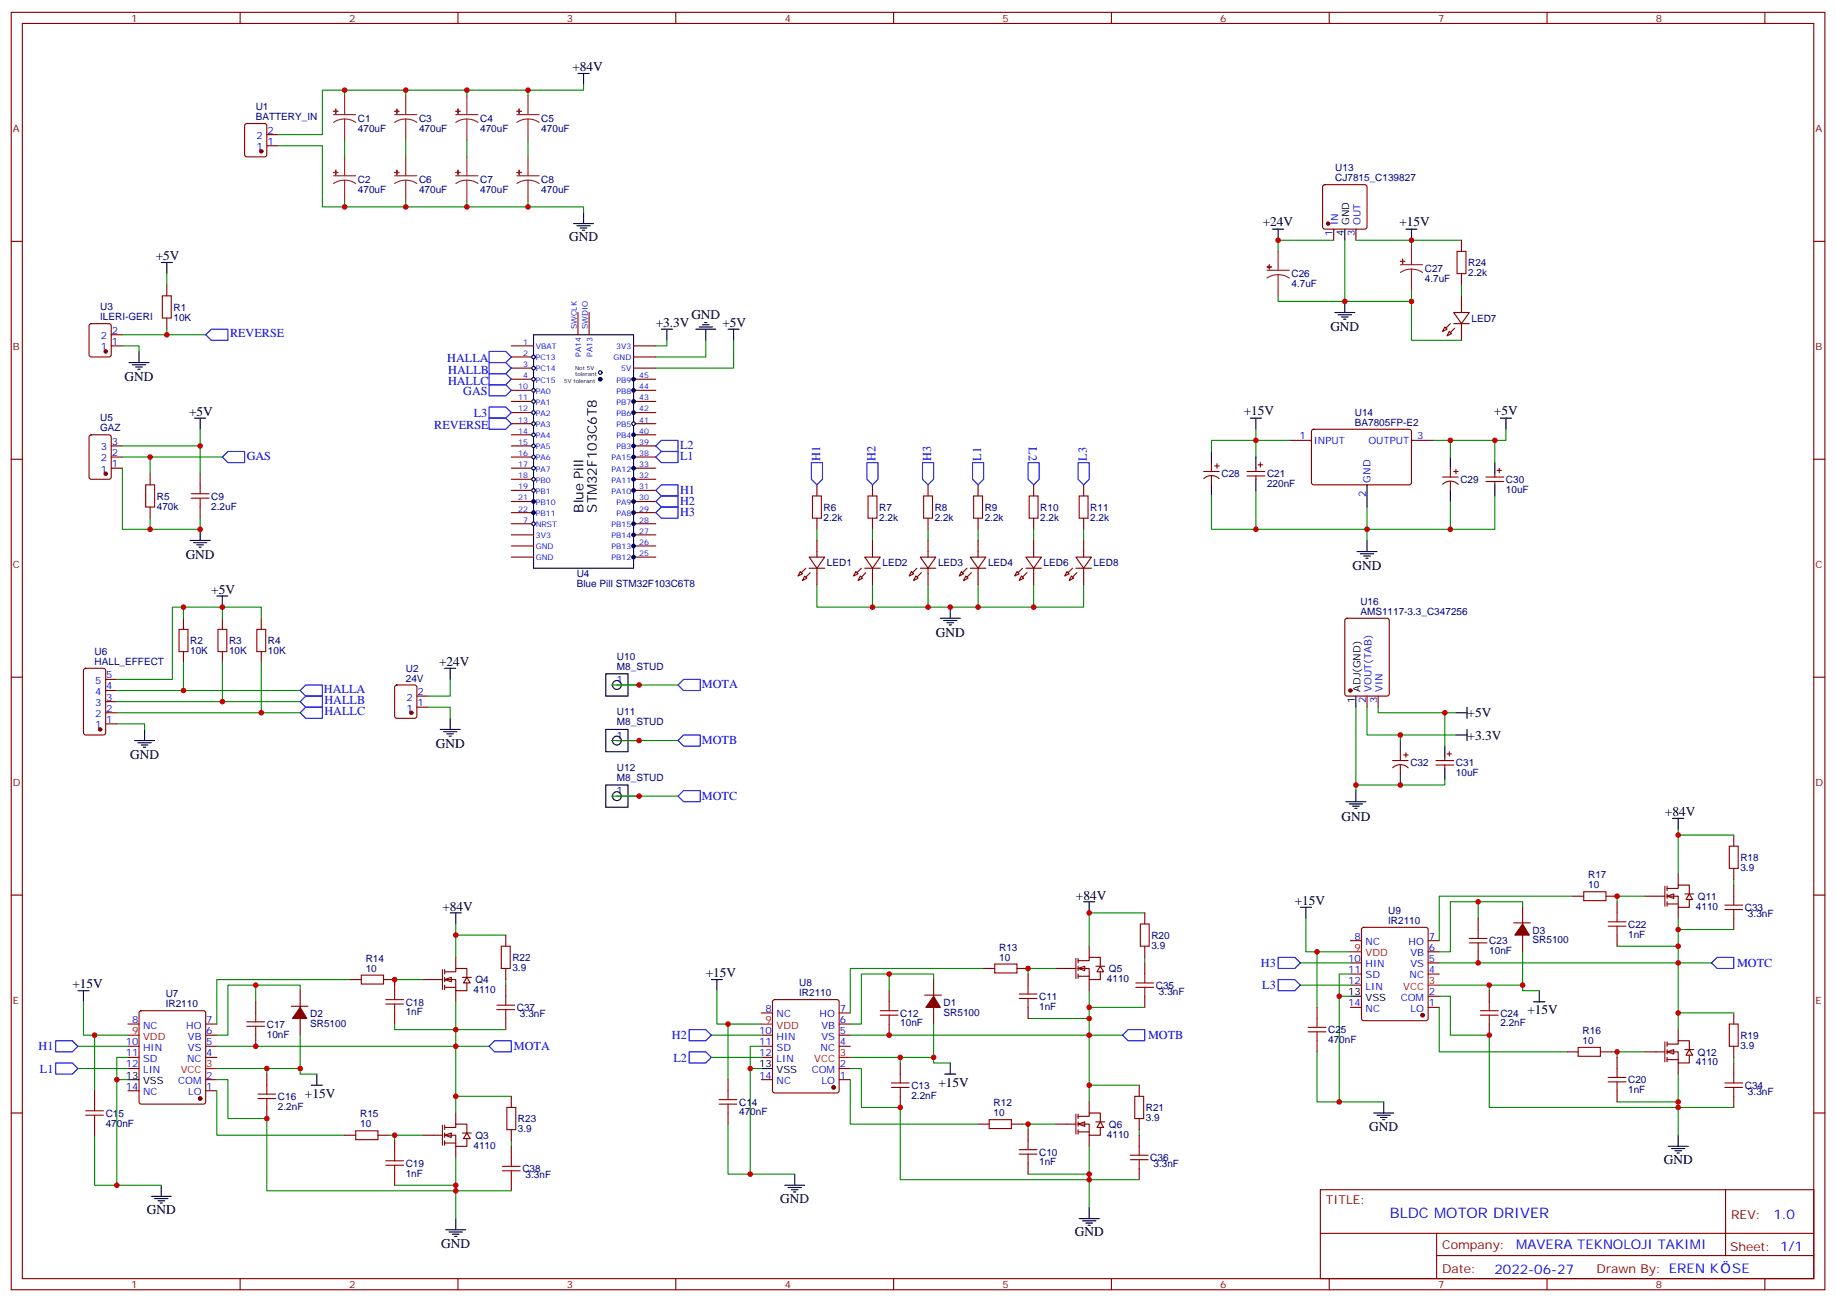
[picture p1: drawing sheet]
<svg xmlns="http://www.w3.org/2000/svg" width="583mm" height="413mm" viewBox="0 0 583 413" stroke-linecap="round" stroke-linejoin="round" font-family="sans-serif">
<defs><g id="words">
<text font-size="4.6" fill="#00f" x="441.2" y="386.5">BLDC MOTOR DRIVER</text>
<g font-size="4.2">
<text x="181.7" y="22.6">+84V</text>
<text x="400.8" y="71.6">+24V</text>
<text x="444.2" y="71.6">+15V</text>
<text x="180.7" y="76.6">GND</text>
<text x="49.4" y="82.6">+5V</text>
<text x="219.5" y="101.2">GND</text>
<text x="208.2" y="103.8">+3.3V</text>
<text x="229.3" y="103.8">+5V</text>
<text x="422.3" y="105.2">GND</text>
<text x="39.5" y="121">GND</text>
<text x="60" y="132">+5V</text>
<text x="394.8" y="131.6">+15V</text>
<text x="474.2" y="131.6">+5V</text>
<text x="185.2" y="162.6" transform="rotate(-90 185.2 162.6)">Blue Pill</text>
<text x="189.4" y="162.6" transform="rotate(-90 189.4 162.6)">STM32F103C6T8</text>
<text x="58.9" y="177.5">GND</text>
<text x="429.4" y="181">GND</text>
<text x="67.1" y="188.4">+5V</text>
<text x="297.1" y="202.2">GND</text>
<text x="139.4" y="211.3">+24V</text>
<text x="465.9" y="227.6">+5V</text>
<text x="138.3" y="237.5">GND</text>
<text x="465.9" y="234.7">+3.3V</text>
<text x="41.3" y="241">GND</text>
<text x="425.8" y="260.4">GND</text>
<text x="528.5" y="259">+84V</text>
<text x="341.5" y="285.4">+84V</text>
<text x="411" y="287.2">+15V</text>
<text x="140.4" y="289">+84V</text>
<text x="224" y="310.1">+15V</text>
<text x="23" y="313.7">+15V</text>
<text x="484.9" y="321.8">+15V</text>
<text x="297.9" y="344.8">+15V</text>
<text x="96.8" y="348.3">+15V</text>
<text x="434.7" y="358.8">GND</text>
<text x="528.1" y="369.4">GND</text>
<text x="247.7" y="381.7">GND</text>
<text x="46.6" y="385.3">GND</text>
<text x="140.1" y="395.9">GND</text>
<text x="341.2" y="392.3">GND</text>
</g>
<g font-size="4.2" fill="#00f">
<text x="562.9" y="386.8">1.0</text>
<text x="481.3" y="396.3">MAVERA TEKNOLOJI TAKIMI</text>
<text x="474.4" y="404.1">2022-06-27</text>
<text x="549.9" y="404.1">SE</text>
</g>
<g font-size="3.9" fill="#00f">
<text x="73" y="107.1">REVERSE</text>
<text x="142" y="115">HALLA</text>
<text x="142.3" y="118.5">HALLB</text>
<text x="142.2" y="122.1">HALLC</text>
<text x="147.1" y="125.5">GAS</text>
<text x="137.9" y="136.1">REVERSE</text>
<text x="150.4" y="132.4">L3</text>
<text x="215.9" y="142.5">L2</text>
<text x="326.6" y="142" transform="rotate(90 326.6 142)">L2</text>
<text x="78.3" y="145.9">GAS</text>
<text x="215.9" y="146">L1</text>
<text x="260.3" y="146.1" transform="rotate(-90 260.3 146.1)">H1</text>
<text x="278" y="146.1" transform="rotate(-90 278 146.1)">H2</text>
<text x="295.6" y="146.1" transform="rotate(-90 295.6 146.1)">H3</text>
<text x="311.5" y="146.1" transform="rotate(-90 311.5 146.1)">L1</text>
<text x="345" y="146.1" transform="rotate(-90 345 146.1)">L3</text>
<text x="215.9" y="160.1">H2</text>
<text x="215.9" y="156.6">H1</text>
<text x="215.9" y="163.7">H3</text>
<text x="102.8" y="220">HALLA</text>
<text x="222.8" y="218.4">MOTA</text>
<text x="103" y="223.5">HALLB</text>
<text x="103" y="227">HALLC</text>
<text x="222.8" y="236.1">MOTB</text>
<text x="222.8" y="253.7">MOTC</text>
<text x="400.3" y="306.8">H3</text>
<text x="551.4" y="306.8">MOTC</text>
<text x="400.7" y="313.9">L3</text>
<text x="213.3" y="329.8">H2</text>
<text x="364.4" y="329.8">MOTB</text>
<text x="12.2" y="333.3">H1</text>
<text x="163.1" y="333.3">MOTA</text>
<text x="12.7" y="340.4">L1</text>
<text x="213.7" y="336.8">L2</text>
</g>
<g font-size="3.9" fill="#800">
<text x="420.9" y="382.1">TITLE:</text>
<text x="549.5" y="386.8">REV:</text>
<text x="457.8" y="396.3">Company:</text>
<text x="549.2" y="396.9">Sheet: 1/1</text>
<text x="457.8" y="404">Date:</text>
<text x="506.8" y="404.1">Drawn By: EREN K</text>
</g>
<g font-size="3.2" fill="#800">
<text x="41.7" y="6.9">1</text>
<text x="110.8" y="6.9">2</text>
<text x="180" y="6.9">3</text>
<text x="249.1" y="6.9">4</text>
<text x="318.2" y="6.9">5</text>
<text x="387.4" y="6.9">6</text>
<text x="456.5" y="6.9">7</text>
<text x="525.7" y="6.9">8</text>
<text x="4.1" y="42">A</text>
<text x="576.3" y="42">A</text>
<text x="4.1" y="111.2">B</text>
<text x="576.3" y="111.2">B</text>
<text x="4.1" y="180.3">C</text>
<text x="576.3" y="180.3">C</text>
<text x="4.1" y="249.4">D</text>
<text x="576.3" y="249.4">D</text>
<text x="4.1" y="318.6">E</text>
<text x="576.3" y="318.6">E</text>
<text x="41.7" y="408.7">1</text>
<text x="110.8" y="408.7">2</text>
<text x="180" y="408.7">3</text>
<text x="249.1" y="408.7">4</text>
<text x="318.2" y="408.7">5</text>
<text x="387.4" y="408.7">6</text>
<text x="456.5" y="408.7">7</text>
<text x="525.7" y="408.7">8</text>
</g>
<g font-size="3.2" fill="#000080">
<text x="81.2" y="35">U1</text>
<text x="81.2" y="38.1">BATTERY_IN</text>
<text x="113.6" y="41.8">470uF</text>
<text x="113.6" y="38.6">C1</text>
<text x="133" y="41.8">470uF</text>
<text x="133" y="38.6">C3</text>
<text x="152.4" y="41.8">470uF</text>
<text x="152.4" y="38.6">C4</text>
<text x="171.8" y="41.8">470uF</text>
<text x="171.8" y="38.6">C5</text>
<text x="113.6" y="58">C2</text>
<text x="133" y="58">C6</text>
<text x="152.4" y="58">C7</text>
<text x="171.8" y="58">C8</text>
<text x="423.9" y="57.5">CJ7815_C139827</text>
<text x="423.9" y="54.4">U13</text>
<text x="113.6" y="61.2">470uF</text>
<text x="133" y="61.2">470uF</text>
<text x="152.4" y="61.2">470uF</text>
<text x="171.8" y="61.2">470uF</text>
<text x="410" y="88">C26</text>
<text x="452.3" y="89.4">4.7uF</text>
<text x="452.3" y="86.2">C27</text>
<text x="466.1" y="87.6">2.2k</text>
<text x="466.1" y="84.4">R24</text>
<text x="410" y="91.2">4.7uF</text>
<text x="31.8" y="101.6">ILERI-GERI</text>
<text x="31.8" y="98.5">U3</text>
<text x="55.1" y="101.7">10K</text>
<text x="55.1" y="98.6">R1</text>
<text x="467.1" y="102.1">LED7</text>
<text x="430.1" y="131.9">U14</text>
<text x="31.8" y="136.9">GAZ</text>
<text x="31.8" y="133.7">U5</text>
<text x="430.1" y="135.1">BA7805FP-E2</text>
<text x="387.7" y="151.5">C28</text>
<text x="402.2" y="154.6">220nF</text>
<text x="402.2" y="151.5">C21</text>
<text x="463.6" y="153.2">C29</text>
<text x="478" y="153.3">C30</text>
<text x="49.8" y="161.7">470k</text>
<text x="49.8" y="158.5">R5</text>
<text x="67.1" y="161.7">2.2uF</text>
<text x="67.1" y="158.5">C9</text>
<text x="478" y="156.4">10uF</text>
<text x="261.4" y="165.2">2.2k</text>
<text x="261.4" y="162">R6</text>
<text x="279.1" y="165.2">2.2k</text>
<text x="279.1" y="162">R7</text>
<text x="296.7" y="165.2">2.2k</text>
<text x="296.7" y="162">R8</text>
<text x="312.6" y="165.2">2.2k</text>
<text x="312.6" y="162">R9</text>
<text x="330.2" y="165.2">2.2k</text>
<text x="330.2" y="162">R10</text>
<text x="346.1" y="165.2">2.2k</text>
<text x="346.1" y="162">R11</text>
<text x="262.5" y="179.7">LED1</text>
<text x="280.1" y="179.7">LED2</text>
<text x="297.8" y="179.7">LED3</text>
<text x="313.7" y="179.7">LED4</text>
<text x="331.3" y="179.7">LED6</text>
<text x="347.2" y="179.7">LED8</text>
<text x="183.1" y="183.2">U4</text>
<text x="183.1" y="186.3">Blue Pill STM32F103C6T8</text>
<text x="431.8" y="191.9">U16</text>
<text x="431.8" y="195.1">AMS1117-3.3_C347256</text>
<text x="30" y="207.8">U6</text>
<text x="60.4" y="207.5">10K</text>
<text x="60.4" y="204.4">R2</text>
<text x="72.7" y="207.5">10K</text>
<text x="72.7" y="204.4">R3</text>
<text x="85.1" y="207.5">10K</text>
<text x="85.1" y="204.4">R4</text>
<text x="195.8" y="209.4">U10</text>
<text x="30" y="211">HALL_EFFECT</text>
<text x="128.8" y="213.1">U2</text>
<text x="195.8" y="212.5">M8_STUD</text>
<text x="128.8" y="216.3">24V</text>
<text x="195.8" y="227">U11</text>
<text x="195.8" y="230.1">M8_STUD</text>
<text x="195.8" y="244.6">U12</text>
<text x="447.7" y="243.2">C32</text>
<text x="462.2" y="243.2">C31</text>
<text x="195.8" y="247.8">M8_STUD</text>
<text x="462.2" y="246.3">10uF</text>
<text x="552.5" y="273.2">R18</text>
<text x="504.2" y="281.9">10</text>
<text x="504.2" y="278.7">R17</text>
<text x="552.5" y="276.3">3.9</text>
<text x="539" y="285.6">Q11</text>
<text x="440.7" y="293.2">IR2110</text>
<text x="440.7" y="290">U9</text>
<text x="538.4" y="288.7">4110</text>
<text x="553.9" y="289">C33</text>
<text x="554.9" y="290.9">3.3nF</text>
<text x="365.5" y="297.9">R20</text>
<text x="472.8" y="299.7">C23</text>
<text x="486.5" y="299.3">SR5100</text>
<text x="486.5" y="296.2">D3</text>
<text x="516.9" y="297.5">1nF</text>
<text x="516.9" y="294.4">C22</text>
<text x="116.1" y="305.1">R14</text>
<text x="162.7" y="304.9">R22</text>
<text x="317.2" y="304.8">10</text>
<text x="317.2" y="301.6">R13</text>
<text x="365.5" y="301">3.9</text>
<text x="472.8" y="302.8">10nF</text>
<text x="116.1" y="308.4">10</text>
<text x="162.7" y="308.1">3.9</text>
<text x="351.4" y="311.6">4110</text>
<text x="352" y="308.5">Q5</text>
<text x="52.6" y="316.5">U7</text>
<text x="150.3" y="315.2">4110</text>
<text x="150.9" y="312.1">Q4</text>
<text x="253.7" y="316.1">IR2110</text>
<text x="253.7" y="312.9">U8</text>
<text x="329.9" y="317.3">C11</text>
<text x="366.9" y="313.7">C35</text>
<text x="367.9" y="315.6">3.3nF</text>
<text x="52.6" y="319.7">IR2110</text>
<text x="98.5" y="322.7">D2</text>
<text x="128.8" y="322.2">1nF</text>
<text x="128.8" y="319.1">C18</text>
<text x="164.1" y="320.8">C37</text>
<text x="165.1" y="322.7">3.3nF</text>
<text x="285.8" y="322.6">C12</text>
<text x="299.5" y="322.2">SR5100</text>
<text x="299.5" y="319.1">D1</text>
<text x="329.9" y="320.4">1nF</text>
<text x="476.3" y="322.6">C24</text>
<text x="84.7" y="329.2">10nF</text>
<text x="84.7" y="326.1">C17</text>
<text x="98.5" y="325.8">SR5100</text>
<text x="285.8" y="325.7">10nF</text>
<text x="421.6" y="327.9">C25</text>
<text x="476.3" y="325.7">2.2nF</text>
<text x="502.4" y="328.1">R16</text>
<text x="552.5" y="329.6">R19</text>
<text x="421.6" y="331">470nF</text>
<text x="502.4" y="331.3">10</text>
<text x="539" y="335">Q12</text>
<text x="552.5" y="332.8">3.9</text>
<text x="538.4" y="338.1">4110</text>
<text x="289.3" y="345.5">C13</text>
<text x="516.9" y="346.9">1nF</text>
<text x="516.9" y="343.8">C20</text>
<text x="553.9" y="345.5">C34</text>
<text x="554.9" y="347.4">3.3nF</text>
<text x="88.2" y="352.2">2.2nF</text>
<text x="88.2" y="349">C16</text>
<text x="234.6" y="353.9">470nF</text>
<text x="234.6" y="350.8">C14</text>
<text x="289.3" y="348.6">2.2nF</text>
<text x="315.4" y="351">R12</text>
<text x="363.7" y="352.5">R21</text>
<text x="33.5" y="357.5">470nF</text>
<text x="33.5" y="354.3">C15</text>
<text x="114.3" y="357.8">10</text>
<text x="114.3" y="354.5">R15</text>
<text x="164.4" y="359.3">3.9</text>
<text x="164.4" y="356.1">R23</text>
<text x="315.4" y="354.2">10</text>
<text x="352" y="357.9">Q6</text>
<text x="363.7" y="355.7">3.9</text>
<text x="150.3" y="364.5">4110</text>
<text x="150.9" y="361.5">Q3</text>
<text x="351.4" y="361">4110</text>
<text x="128.8" y="370.2">C19</text>
<text x="165.8" y="372">C38</text>
<text x="329.9" y="369.8">1nF</text>
<text x="329.9" y="366.7">C10</text>
<text x="365.2" y="368.4">C36</text>
<text x="366.2" y="370.3">3.3nF</text>
<text x="128.8" y="373.3">1nF</text>
<text x="166.8" y="373.8">3.3nF</text>
</g>
<g font-size="3.2" fill="#00f">
<text x="81.4" y="47.7">1</text>
<text x="81.4" y="44.1">2</text>
<text x="84.9" y="45.9">1</text>
<text x="84.9" y="42.4">2</text>
<text x="424.8" y="71.4" transform="rotate(-90 424.8 71.4)">IN</text>
<text x="431.8" y="71.4" transform="rotate(-90 431.8 71.4)">OUT</text>
<text x="423" y="74.9" transform="rotate(-90 423 74.9)">1</text>
<text x="430.1" y="74.9" transform="rotate(-90 430.1 74.9)">3</text>
<text x="32" y="107.6">2</text>
<text x="35.5" y="105.9">2</text>
<text x="32" y="111.2">1</text>
<text x="35.5" y="109.4">1</text>
<text x="32" y="142.9">3</text>
<text x="35.5" y="141.1">3</text>
<text x="412.5" y="139.4">1</text>
<text x="417" y="140.8">INPUT</text>
<text x="434.4" y="140.8">OUTPUT</text>
<text x="449.8" y="139.4">3</text>
<text x="32" y="150">1</text>
<text x="32" y="146.4">2</text>
<text x="35.5" y="148.2">1</text>
<text x="35.5" y="144.7">2</text>
<text x="435" y="153.1" transform="rotate(-90 435 153.1)">GND</text>
<text x="433.6" y="157.6" transform="rotate(-90 433.6 157.6)">2</text>
<text x="33.7" y="215.2">5</text>
<text x="30.2" y="220.5">4</text>
<text x="30.2" y="217">5</text>
<text x="33.7" y="218.8">4</text>
<text x="132.5" y="220.5">2</text>
<text x="195.7" y="216.8">1</text>
<text x="435.4" y="219.6" transform="rotate(-90 435.4 219.6)">VOUT(TAB)</text>
<text x="438.9" y="219.6" transform="rotate(-90 438.9 219.6)">VIN</text>
<text x="30.2" y="227.6">2</text>
<text x="30.2" y="224">3</text>
<text x="33.7" y="225.8">2</text>
<text x="33.7" y="222.3">3</text>
<text x="129" y="225.8">1</text>
<text x="129" y="222.3">2</text>
<text x="132.5" y="224">1</text>
<text x="433.6" y="223.1" transform="rotate(-90 433.6 223.1)">2</text>
<text x="437.1" y="223.1" transform="rotate(-90 437.1 223.1)">3</text>
<text x="30.2" y="231.1">1</text>
<text x="33.7" y="229.3">1</text>
<text x="195.7" y="234.5">1</text>
<text x="195.7" y="252.1">1</text>
<text x="430" y="298.1">8</text>
<text x="433.5" y="299.9">NC</text>
<text x="447.2" y="299.9">HO</text>
<text x="453.5" y="298.1">7</text>
<text x="428" y="305.2">10</text>
<text x="447.7" y="303.4">VB</text>
<text x="453.5" y="305.2">5</text>
<text x="453.5" y="301.7">6</text>
<text x="428" y="308.7">11</text>
<text x="433.5" y="307">HIN</text>
<text x="433.5" y="310.5">SD</text>
<text x="447.5" y="310.5">NC</text>
<text x="447.7" y="307">VS</text>
<text x="453.5" y="308.7">4</text>
<text x="428" y="312.2">12</text>
<text x="433.5" y="314">LIN</text>
<text x="444.7" y="317.5">COM</text>
<text x="453.5" y="315.8">2</text>
<text x="243" y="321.1">8</text>
<text x="246.5" y="322.8">NC</text>
<text x="260.2" y="322.8">HO</text>
<text x="266.6" y="321.1">7</text>
<text x="428" y="319.3">14</text>
<text x="433.5" y="321.1">NC</text>
<text x="447.8" y="321.1">LO</text>
<text x="453.5" y="319.3">1</text>
<text x="41.9" y="324.6">8</text>
<text x="45.4" y="326.4">NC</text>
<text x="59.1" y="326.4">HO</text>
<text x="59.7" y="329.9">VB</text>
<text x="65.5" y="328.1">6</text>
<text x="65.5" y="324.6">7</text>
<text x="241" y="328.1">10</text>
<text x="246.5" y="329.9">HIN</text>
<text x="260.7" y="326.4">VB</text>
<text x="260.7" y="329.9">VS</text>
<text x="266.6" y="328.1">5</text>
<text x="266.6" y="324.6">6</text>
<text x="39.9" y="331.6">10</text>
<text x="39.9" y="335.2">11</text>
<text x="45.4" y="333.4">HIN</text>
<text x="59.7" y="333.4">VS</text>
<text x="65.5" y="335.2">4</text>
<text x="65.5" y="331.6">5</text>
<text x="241" y="331.6">11</text>
<text x="241" y="335.2">12</text>
<text x="246.5" y="333.4">SD</text>
<text x="260.5" y="333.4">NC</text>
<text x="266.6" y="331.6">4</text>
<text x="39.9" y="338.7">12</text>
<text x="45.4" y="336.9">SD</text>
<text x="45.4" y="340.5">LIN</text>
<text x="59.4" y="336.9">NC</text>
<text x="246.5" y="336.9">LIN</text>
<text x="257.7" y="340.5">COM</text>
<text x="266.6" y="338.7">2</text>
<text x="39.9" y="345.8">14</text>
<text x="45.4" y="347.5">NC</text>
<text x="56.6" y="344">COM</text>
<text x="59.7" y="347.5">LO</text>
<text x="65.5" y="345.8">1</text>
<text x="65.5" y="342.2">2</text>
<text x="241" y="342.2">14</text>
<text x="246.5" y="344">NC</text>
<text x="260.8" y="344">LO</text>
<text x="266.6" y="342.2">1</text>
</g>
<g font-size="3.2">
<text x="428.3" y="71.4" transform="rotate(-90 428.3 71.4)">GND</text>
<text x="426.5" y="74.9" transform="rotate(-90 426.5 74.9)">4</text>
<text x="431.8" y="219.6" transform="rotate(-90 431.8 219.6)">ADJ(GND)</text>
<text x="430.1" y="223.1" transform="rotate(-90 430.1 223.1)">1</text>
<text x="428" y="315.8">13</text>
<text x="433.5" y="317.5">VSS</text>
<text x="241" y="338.7">13</text>
<text x="246.5" y="340.5">VSS</text>
<text x="39.9" y="342.2">13</text>
<text x="45.4" y="344">VSS</text>
</g>
<g font-size="3.2" fill="#f00">
<text x="430" y="301.7">9</text>
<text x="433.5" y="303.4">VDD</text>
<text x="445.4" y="314">VCC</text>
<text x="453.5" y="312.2">3</text>
<text x="41.9" y="328.1">9</text>
<text x="45.4" y="329.9">VDD</text>
<text x="243" y="324.6">9</text>
<text x="246.5" y="326.4">VDD</text>
<text x="266.6" y="335.2">3</text>
<text x="57.4" y="340.5">VCC</text>
<text x="65.5" y="338.7">3</text>
<text x="258.5" y="336.9">VCC</text>
</g>
<g font-size="2.5" fill="#00f">
<text x="183.1" y="104.5" transform="rotate(-90 183.1 104.5)">SWCLK</text>
<text x="186.7" y="104.5" transform="rotate(-90 186.7 104.5)">SWDIO</text>
<text x="166" y="109.4">1</text>
<text x="166" y="112.9">2</text>
<text x="170.1" y="110.8">VBAT</text>
<text x="184.5" y="113.2" transform="rotate(-90 184.5 113.2)">PA14</text>
<text x="188.1" y="113.2" transform="rotate(-90 188.1 113.2)">PA13</text>
<text x="195.6" y="110.8">3V3</text>
<text x="166" y="116.5">3</text>
<text x="166" y="120">4</text>
<text x="170.1" y="114.3">PC13</text>
<text x="170.1" y="117.9">PC14</text>
<text x="194.8" y="114.3">GND</text>
<text x="197.2" y="117.9">5V</text>
<text x="202.9" y="120">45</text>
<text x="164.5" y="123.5">10</text>
<text x="170.1" y="121.4">PC15</text>
<text x="170.1" y="124.9">PA0</text>
<text x="195.7" y="124.9">PB8</text>
<text x="195.7" y="121.4">PB9</text>
<text x="202.9" y="123.5">44</text>
<text x="164.5" y="127">11</text>
<text x="164.5" y="130.6">12</text>
<text x="170.1" y="128.4">PA1</text>
<text x="170.1" y="132">PA2</text>
<text x="195.7" y="132">PB6</text>
<text x="195.7" y="128.4">PB7</text>
<text x="202.9" y="130.6">42</text>
<text x="202.9" y="127">43</text>
<text x="164.5" y="134.1">13</text>
<text x="164.5" y="137.6">14</text>
<text x="170.1" y="135.5">PA3</text>
<text x="195.7" y="135.5">PB5</text>
<text x="202.9" y="137.6">40</text>
<text x="202.9" y="134.1">41</text>
<text x="164.5" y="141.1">15</text>
<text x="170.1" y="139">PA4</text>
<text x="170.1" y="142.6">PA5</text>
<text x="195.7" y="142.6">PB3</text>
<text x="195.7" y="139">PB4</text>
<text x="202.9" y="141.1">39</text>
<text x="164.5" y="144.7">16</text>
<text x="164.5" y="148.2">17</text>
<text x="170.1" y="146.1">PA6</text>
<text x="170.1" y="149.6">PA7</text>
<text x="194.1" y="149.6">PA12</text>
<text x="194.1" y="146.1">PA15</text>
<text x="202.9" y="148.2">33</text>
<text x="202.9" y="144.7">38</text>
<text x="164.5" y="151.7">18</text>
<text x="164.5" y="155.3">19</text>
<text x="170.1" y="153.1">PB0</text>
<text x="194.1" y="153.1">PA11</text>
<text x="202.9" y="155.3">31</text>
<text x="202.9" y="151.7">32</text>
<text x="164.5" y="158.8">21</text>
<text x="170.1" y="156.7">PB1</text>
<text x="170.1" y="160.2">PB10</text>
<text x="194.1" y="156.7">PA10</text>
<text x="195.7" y="160.2">PA9</text>
<text x="202.9" y="158.8">30</text>
<text x="164.5" y="162.3">22</text>
<text x="166" y="165.8">7</text>
<text x="170.1" y="163.7">PB11</text>
<text x="170.1" y="167.3">NRST</text>
<text x="194.1" y="167.3">PB15</text>
<text x="195.7" y="163.7">PA8</text>
<text x="202.9" y="165.8">28</text>
<text x="202.9" y="162.3">29</text>
<text x="170.1" y="170.8">3V3</text>
<text x="194.1" y="170.8">PB14</text>
<text x="202.9" y="172.9">26</text>
<text x="202.9" y="169.4">27</text>
<text x="170.1" y="174.3">GND</text>
<text x="170.1" y="177.8">GND</text>
<text x="194.1" y="177.8">PB12</text>
<text x="194.1" y="174.3">PB13</text>
<text x="202.9" y="176.4">25</text>
</g>
<g font-size="1.8">
<text x="182.6" y="117.4">Not 5V</text>
<text x="182.6" y="119.2">tolerant</text>
<text x="179.1" y="121.5">5V tolerant</text>
</g>
</g></defs>
<g fill="none" stroke="#870000" stroke-width=".35">
<path d="M3.6 3.9h575.7v405.4h-575.7zM7.1 7.4h568.7v398.3h-568.7zM76.2 3.9v3.5M145.4 3.9v3.5M214.5 3.9v3.5M283.7 3.9v3.5M352.8 3.9v3.5M422 3.9v3.5M491.1 3.9v3.5M560.2 3.9v3.5M77.9 39.4l.5-.2h5.6l.6 .4 .1 9.5-.5 .6-5.8 .1-.7-.5-.1-9.4zM84.7 46.2h3.5"/>
<path d="M84.7 42.7h3.5M3.6 76.6h3.5M575.8 76.6h3.5M162.3 116.8h7.1M162.3 113.3h7.1M162.3 109.7h7.1M201.1 116.8h7.1M201.1 113.3h7.1M201.1 109.7h7.1M162.3 138h7.1M162.3 134.4h7.1M162.3 130.9h7.1"/>
<path d="M162.3 127.4h7.1M162.3 123.9h7.1M162.3 120.3h7.1M201.1 138h7.1M201.1 134.4h7.1M201.1 130.9h7.1M201.1 127.4h7.1M201.1 123.9h7.1M201.1 120.3h7.1M3.6 145.7h3.5M162.3 159.1h7.1M162.3 155.6h7.1"/>
<path d="M162.3 152.1h7.1M162.3 148.6h7.1M162.3 145h7.1M162.3 141.5h7.1M201.1 159.1h7.1M201.1 155.6h7.1M201.1 152.1h7.1M201.1 148.6h7.1M201.1 145h7.1M201.1 141.5h7.1M575.8 145.7h3.5M162.3 176.8h7.1"/>
<path d="M162.3 173.2h7.1M162.3 169.7h7.1M162.3 166.2h7.1M162.3 162.7h7.1M201.1 176.8h7.1M201.1 173.2h7.1M201.1 169.7h7.1M201.1 166.2h7.1M201.1 162.7h7.1M3.6 214.9h3.5M575.8 214.9h3.5M3.6 284h3.5"/>
<path d="M575.8 284h3.5M3.6 353.2h3.5M575.8 353.2h3.5M419.1 377.5h156.7v28.2h-156.7zM547.8 377.5v20.9M419.2 391.4h156.4M456 398.4h119.6M456 391.4v14.1M76.2 405.7v3.6M145.4 405.7v3.6M214.5 405.7v3.6M283.7 405.7v3.6"/>
<path d="M352.8 405.7v3.6M422 405.7v3.6M491.1 405.7v3.6M560.2 405.7v3.6"/>
</g>
<circle cx="82.9" cy="48" r=".53" fill="#870000" stroke="#870000" stroke-width=".35"/>
<g fill="#8c2424" stroke="#8c2424" stroke-width=".35">
<path d="M106.6 34.6v1.4z"/>
<path d="M105.9 35.3h1.4z"/>
<path d="M106.6 54v1.4z"/>
<path d="M105.9 54.7l1.4 .1z"/>
<path d="M126 34.6v1.4z"/>
<path d="M125.3 35.3h1.4z"/>
<path d="M145.4 34.6v1.4z"/>
<path d="M144.7 35.3h1.4z"/>
<path d="M164.8 34.6v1.4z"/>
<path d="M164.1 35.3h1.4z"/>
<path d="M126 54v1.4z"/>
<path d="M125.3 54.7l1.4 .1z"/>
<path d="M145.4 54v1.4z"/>
<path d="M144.7 54.7l1.4 .1z"/>
<path d="M164.8 54v1.4z"/>
<path d="M164.1 54.7l1.4 .1z"/>
</g>
<g fill="none" stroke="#8c2424" stroke-width=".35">
<path d="M105.9 36.4h7M109.4 37.8l-1.9 .2-1.6 .8M109.4 37.8l1.8 .2 1.7 .8M109.4 30.4v6M109.4 37.8v6.7M125.3 36.4h7M128.8 37.8l-1.9 .2-1.6 .8M128.8 37.8l1.9 .2 1.6 .8M128.8 30.4v6M128.8 37.8v6.7M144.7 36.4h7M148.2 37.8l-1.8 .2-1.7 .8"/>
<path d="M148.2 37.8l1.9 .2 1.6 .8M148.2 30.4v6M148.2 37.8v6.7M164.1 36.4h7M167.6 37.8l-1.8 .2-1.7 .8M167.6 37.8l1.9 .2 1.6 .8M167.6 30.4v6M167.6 37.8v6.7M105.9 55.8h7M109.4 57.2l-1.9 .2-1.6 .8M109.4 57.2l1.8 .2 1.7 .8M109.4 49.8v6"/>
<path d="M109.4 57.2v6.7M125.3 55.8h7M128.8 57.2l-1.9 .2-1.6 .8M128.8 57.2l1.9 .2 1.6 .8M128.8 49.8v6M128.8 57.2v6.7M144.7 55.8h7M148.2 57.2l-1.8 .2-1.7 .8M148.2 57.2l1.9 .2 1.6 .8M148.2 49.8v6M148.2 57.2v6.7M164.1 55.8h7"/>
<path d="M167.6 57.2l-1.8 .2-1.7 .8M167.6 57.2l1.9 .2 1.6 .8M167.6 49.8v6M167.6 57.2v6.7"/>
</g>
<path d="M183.5 23.3h3.5M185.2 23.3v3.5M182.1 70.9h6.3M183.1 71.6h4.3M184.2 72.4h2.1M184.9 73.1h.7M185.2 67.4v3.5M169.4 106.2h31.7v74.1h-31.7z" fill="none" stroke="#000" stroke-width=".35"/>
<g fill="none" stroke="#008700" stroke-width=".35">
<path d="M109.4 28.6v1.8M128.8 28.6v1.8M148.2 28.6v1.8M167.6 28.6v1.8M185.2 26.8v1.8h-82.9v14.1h-14.1M88.2 46.2h14.1v19.5h82.9v1.7M109.4 44.5v5.3M128.8 44.5v5.3M148.2 44.5v5.3M167.6 44.5v5.3M109.4 63.9v1.8M128.8 63.9v1.8"/>
<path d="M148.2 63.9v1.8M167.6 63.9v1.8"/>
</g>
<g fill="#000" stroke="#000" stroke-width=".35">
<circle cx="201.1" cy="138" r=".56"/>
<circle cx="201.1" cy="159.1" r=".56"/>
<circle cx="201.1" cy="155.6" r=".56"/>
<circle cx="201.1" cy="152.1" r=".56"/>
<circle cx="201.1" cy="148.6" r=".56"/>
<circle cx="201.1" cy="145" r=".56"/>
<circle cx="201.1" cy="141.5" r=".56"/>
<circle cx="201.1" cy="173.2" r=".56"/>
<circle cx="201.1" cy="176.8" r=".56"/>
<circle cx="201.1" cy="169.7" r=".56"/>
<circle cx="201.1" cy="166.2" r=".56"/>
<circle cx="201.1" cy="162.7" r=".56"/>
</g>
<circle cx="201.1" cy="134.4" r=".56" fill="#fff" stroke="#000" stroke-width=".35"/>
<g fill="#000" stroke="#000" stroke-width=".35">
<circle cx="201.1" cy="120.3" r=".56"/>
<circle cx="201.1" cy="130.9" r=".56"/>
<circle cx="201.1" cy="127.4" r=".56"/>
<circle cx="201.1" cy="123.9" r=".56"/>
</g>
<circle cx="169.4" cy="166.2" r=".56" fill="#fff" stroke="#000" stroke-width=".35"/>
<g fill="#000" stroke="#000" stroke-width=".35">
<circle cx="169.4" cy="159.1" r=".56"/>
<circle cx="169.4" cy="162.7" r=".56"/>
</g>
<g fill="#fff" stroke="#000" stroke-width=".35">
<circle cx="169.4" cy="155.6" r=".56"/>
<circle cx="169.4" cy="152.1" r=".56"/>
<circle cx="169.4" cy="148.6" r=".56"/>
<circle cx="169.4" cy="145" r=".56"/>
<circle cx="169.4" cy="141.5" r=".56"/>
<circle cx="169.4" cy="138" r=".56"/>
<circle cx="169.4" cy="134.4" r=".56"/>
<circle cx="169.4" cy="130.9" r=".56"/>
<circle cx="169.4" cy="127.4" r=".56"/>
<circle cx="169.4" cy="123.9" r=".56"/>
<circle cx="169.4" cy="120.3" r=".56"/>
<circle cx="169.4" cy="116.8" r=".56"/>
<circle cx="169.4" cy="113.3" r=".56"/>
</g>
<circle cx="190.5" cy="120.3" r=".56" fill="#000" stroke="#000" stroke-width=".35"/>
<circle cx="190.5" cy="118.2" r=".56" fill="#fff" stroke="#000" stroke-width=".35"/>
<g fill="none" stroke="#870000" stroke-width=".35">
<path d="M420.1 58.8l.4-.2h12.7l.5 .2 .3 .5v12.7l-.3 .5-.5 .2h-12.7l-.5-.2-.2-.5v-12.7zM423.4 72.7v3.5M430.4 72.7v3.5M463.9 76.2v3.6M53 90.3v3.6M183.5 99.2v7M187 99.2v7M461.5 99.2h4.9l-2.5 3.5zM463.9 86.8v3.5M463.9 93.9v5.3M28.5 102.9l.5-.2h5.6l.7 .4v9.5l-.4 .6-5.9 .1-.7-.5v-9.4zM35.3 109.7h3.5"/>
<path d="M35.3 106.2h3.5M53 100.9v3.6M458.6 103.8l.8 .7-1.5 .7zM460.1 105.2l.7 .7-1.4 .7zM461.5 102.7h4.9M463.9 102.7v5.3M28.5 138.2l.5-.2h5.6l.7 .4v13l-.4 .6-5.9 .1-.7-.5v-12.9zM409.3 139.7h7M416.5 136.4l.5-.2 30.6 .1 .5 .6-.1 16.5-.6 .4h-30.7l-.4-.7v-16.2zM448.1 139.7h7M35.3 148.6h3.5M35.3 145h3.5"/>
<path d="M35.3 141.5h3.5M47.7 150.3v3.5M63.5 150.3v3.5M259.3 153.8v3.6M277 153.8v3.6M294.6 153.8v3.6M310.5 153.8v3.6M328.1 153.8v3.6M344 153.8v3.6M382.1 149.6h4.9M382.1 151.9a3.5 3.5 0 0 1 4.9 0M384.6 146.8v2.8"/>
<path d="M384.6 151v2.8M385.6 147.8h1.4M386.3 147.1v1.5M395.9 149.6h5.6M395.9 151h5.6M398.7 148.6v1M398.7 151v1.1M399.4 147.5h1.4M400.1 146.8v1.4M457.9 151.4h5M458 153.6a3.5 3.5 0 0 1 4.9 .1M460.4 148.6v2.8"/>
<path d="M460.4 152.8v2.8M461.5 149.6h1.4M462.2 148.9v1.4M471.7 151.4h5.6M471.7 152.8h5.6M474.5 150.3v1.1M474.5 152.8v1M475.2 149.3h1.4M475.9 148.6v1.4M47.7 160.9v3.5M63.5 160.9v3.5M256.9 176.8h4.9l-2.5 3.5z"/>
<path d="M259.3 164.4v3.6M259.3 171.5v5.3M274.5 176.8h4.9l-2.4 3.5zM277 164.4v3.6M277 171.5v5.3M292.1 176.8h5l-2.5 3.5zM294.6 164.4v3.6M294.6 171.5v5.3M308 176.8h4.9l-2.4 3.5zM310.5 164.4v3.6M310.5 171.5v5.3M325.6 176.8h5l-2.5 3.5z"/>
<path d="M328.1 164.4v3.6M328.1 171.5v5.3M341.5 176.8h5l-2.5 3.5zM344 164.4v3.6M344 171.5v5.3M58.2 196.2v3.5M70.6 196.2v3.5M82.9 196.2v3.5M254 181.4l.7 .7-1.4 .7zM255.4 182.8l.8 .7-1.5 .7zM256.9 180.3h4.9M259.3 180.3v5.3"/>
<path d="M271.7 181.4l.7 .7-1.4 .7zM273.1 182.8l.7 .7-1.4 .7zM274.5 180.3h4.9M277 180.3v5.3M289.3 181.4l.7 .7-1.4 .7zM290.7 182.8l.7 .7-1.4 .7zM292.1 180.3h5M294.6 180.3v5.3M305.2 181.4l.7 .7-1.4 .7zM306.6 182.8l.7 .7-1.4 .7zM308 180.3h4.9M310.5 180.3v5.3"/>
<path d="M322.8 181.4l.7 .7-1.4 .7zM324.2 182.8l.7 .7-1.4 .7zM325.6 180.3h5M328.1 180.3v5.3M338.7 181.4l.7 .7-1.4 .7zM340.1 182.8l.7 .7-1.4 .7zM341.5 180.3h5M344 180.3v5.3M427.1 196.4l.5-.2h12.7l.7 .4v23.6l-.5 .6-12.9 .1-.6-.5-.1-23.5zM26.7 212.3l.5-.2h5.6l.7 .4v20l-.4 .7h-5.9l-.7-.4v-20zM33.5 219.1h3.6M33.5 215.6h3.6"/>
<path d="M58.2 206.8v3.5M70.6 206.8v3.5M82.9 206.8v3.5M125.5 217.6l.5-.3h5.6l.7 .5v9.4l-.4 .7h-5.9l-.7-.4v-9.4zM195.8 217.3h7.1M33.5 229.7h3.6M33.5 226.2h3.6M33.5 222.6h3.6M132.3 224.4h3.6M132.3 220.9h3.6M195.8 235h7.1M434 220.9v3.5"/>
<path d="M437.5 220.9v3.5M444.5 238.5v2.8M445.6 239.6h1.4M446.3 238.9v1.4M459.4 239.2h1.4M460.1 238.5v1.4M195.8 252.6h7.1M442.1 241.3h4.9M442.1 243.6a3.5 3.5 0 0 1 4.9 0M444.5 242.7v2.9M455.8 241.3h5.7M455.8 242.7h5.7"/>
<path d="M458.6 240.3v1M458.6 242.7v1.1M40.6 335.5h3.5M40.6 332h3.5M40.6 324.9h3.5M40.6 339.1h3.5M44.4 320.9l.4-.2h19.8l.5 .2 .2 .5v28.2l-.2 .5-.5 .2h-19.8l-.5-.2-.2-.5v-28.2zM65.3 335.5h3.5M65.3 332h3.5M65.3 328.5h3.5M65.3 324.9h3.5M40.6 346.1h3.5"/>
<path d="M65.3 346.1h3.5M65.3 342.6h3.5"/>
</g>
<g fill="none" stroke="#000" stroke-width=".35">
<path d="M404 72.7h3.5M405.7 72.7v3.5M426.9 72.7v3.5M446.3 72.7h3.5M448.1 72.7v3.5M51.2 83.3h3.5M53 83.3v3.5M423.7 99.2h6.4M424.8 99.9h4.2M426.9 95.6v3.6M41 115h6.3M42 115.7h4.2"/>
<path d="M43.1 116.5h2.1M43.8 117.2h.7M44.1 111.5v3.5M209.9 104.5h3.6M211.7 104.5v3.5M220.9 104.5h6.3M221.9 103.8h4.3M223 103h2.1M223.7 102.3h.7M224 104.5v3.5M231.1 104.5h3.5M232.9 104.5v3.5"/>
<path d="M425.8 100.6h2.2M426.5 101.3h.7M61.8 132.7h3.5M63.5 132.7v3.5M396.9 132.7h3.5M398.7 132.7v3.5M476.3 132.7h3.5M478 132.7v3.5M384.6 143.3v3.5M384.6 153.8v3.6M398.7 145v3.6M398.7 152.1v3.5"/>
<path d="M434 153.8v7.1M460.4 145v3.6M460.4 155.6v3.5M474.5 146.8v3.5M474.5 153.8v3.6M60.4 171.5h6.3M61.4 172.2h4.3M62.5 172.9h2.1M63.2 173.6h.7M63.5 168v3.5M430.8 175h6.3M431.8 175.7h4.3"/>
<path d="M432.9 176.4h2.1M433.6 177.1h.7M434 171.5v3.5M68.8 189.1h3.6M70.6 189.1v3.6M298.5 196.2h6.3M299.5 196.9h4.3M300.6 197.6h2.1M301.3 198.3h.7M301.7 192.7v3.5M141.1 212.1h3.6M142.9 212.1v3.5"/>
<path d="M192.3 213.8h7.1v7.1h-7.1zM42.7 235h6.4M43.8 235.7h4.2M44.8 236.4h2.2M45.5 237.1h.7M45.9 231.5v3.5M139.7 231.5h6.4M140.8 232.2h4.2M141.9 232.9h2.1M142.6 233.6h.7M142.9 227.9v3.6M192.3 231.5h7.1v7h-7.1z"/>
<path d="M430.4 220.9v3.5M444.5 235v3.5M458.6 236.7v3.6M462.2 226.2h3.5M462.2 233.2h3.5M465.7 224.4v3.5M465.7 231.5v3.5M192.3 249.1h7.1v7.1h-7.1zM427.2 254.4h6.4M428.3 255.1h4.2M429.4 255.8h2.1M430.1 256.5h.7"/>
<path d="M430.4 250.9v3.5M444.5 245.6v3.5M458.6 243.8v3.5M40.6 342.6h3.5"/>
<circle cx="195.8" cy="217.3" r="1.41"/>
<circle cx="195.8" cy="235" r="1.41"/>
<circle cx="195.8" cy="252.6" r="1.41"/>
</g>
<g fill="none" stroke="#008700" stroke-width=".35">
<path d="M423.4 76.2h-17.7v3.6M426.9 76.2v19.4h-21.2v-1.7M430.4 76.2h17.7v1.8M448.1 76.2h15.8M53 86.8v3.5M448.1 92.1v3.5h-21.2M448.1 95.6v12.4h15.8M463.9 90.3v3.6M38.8 109.7h5.3v1.8M53 104.5v1.7h-14.2M53 106.2h12.3M211.7 108v1.7h-3.5"/>
<path d="M224 108v5.3h-15.8M232.9 108v8.8h-24.7M63.5 136.2v5.3h-24.7M398.7 136.2v3.5h10.6M460.4 139.7v5.3M474.5 139.7v7.1M478 136.2v3.5h-22.9M38.8 148.6v19.4h8.9M38.8 145h8.9v5.3M47.7 145h22.9M63.5 141.5v8.8M384.6 157.4v10.6h75.8v-8.9"/>
<path d="M384.6 143.3v-3.6h14.1v5.3M398.7 155.6v12.4M474.5 157.4v10.6h-14.1M47.7 164.4v3.6h15.8v-3.6M259.3 168v3.5M277 168v3.5M294.6 168v3.5M310.5 168v3.5M328.1 168v3.5M344 168v3.5M434 160.9v10.6M58.2 196.2v-3.5h24.7v3.5"/>
<path d="M58.2 192.7h-3.5v22.9h-17.6M70.6 192.7v3.5M259.3 185.6v7.1h17.7M277 185.6v7.1h17.6M294.6 185.6v7.1h49.4v-7.1M310.5 185.6v7.1M328.1 185.6v7.1M37.1 219.1h58.2M58.2 210.3v8.8M70.6 210.3v12.3M82.9 210.3v15.9M142.9 215.6v5.3h-7"/>
<path d="M194.1 217.3h21.1M37.1 229.7h8.8v1.8M37.1 226.2h58.2M37.1 222.6h58.2M135.9 224.4h7v3.5M194.1 235h21.1M430.4 224.4v26.5M434 224.4v8.8h28.2M437.5 224.4v1.8h24.7M444.5 233.2v1.8M458.6 226.2v10.5M194.1 252.6h21.1"/>
<path d="M458.6 247.3v1.8h-28.2"/>
</g>
<g fill="#870000" stroke="#870000" stroke-width=".35">
<path d="M461.8 104.1l-1.4 1.4z"/>
<path d="M460.4 102.7l-1.4 1.4z"/>
<path d="M257.2 181.7l-1.4 1.4z"/>
<path d="M255.8 180.3l-1.4 1.4z"/>
<path d="M274.8 181.7l-1.4 1.4z"/>
<path d="M273.4 180.3l-1.4 1.4z"/>
<path d="M292.5 181.7l-1.4 1.4z"/>
<path d="M289.7 181.7l1.4-1.4z"/>
<path d="M308.4 181.7l-1.4 1.4z"/>
<path d="M305.5 181.7l1.5-1.4z"/>
<path d="M326 181.7l-1.4 1.4z"/>
<path d="M324.6 180.3l-1.4 1.4z"/>
<path d="M341.9 181.7l-1.4 1.4z"/>
<path d="M340.5 180.3l-1.4 1.4z"/>
<circle cx="130.6" cy="226.2" r=".53"/>
<circle cx="33.5" cy="111.5" r=".53"/>
<circle cx="33.5" cy="150.3" r=".53"/>
<circle cx="31.8" cy="231.5" r=".53"/>
<circle cx="421.6" cy="70.9" r=".53"/>
<circle cx="428.7" cy="219.1" r=".53"/>
<circle cx="63.5" cy="348.6" r=".53"/>
</g>
<g fill="none" stroke="#a10000" stroke-width=".35">
<path d="M462.5 79.8h2.8v7h-2.8zM51.5 93.9h2.9v7h-2.9zM46.2 153.8h2.9v7.1h-2.9zM60.7 158.1h5.7M60.7 156.7h5.7M63.5 153.8v2.9M63.5 158.1v2.8M257.9 157.4h2.8v7h-2.8zM275.6 157.4h2.8v7h-2.8zM293.2 157.4h2.8v7h-2.8zM309.1 157.4h2.8v7h-2.8zM326.7 157.4h2.8v7h-2.8z"/>
<path d="M342.6 157.4h2.8v7h-2.8zM56.8 199.7h2.9v7.1h-2.9zM69.2 199.7h2.8v7.1h-2.8zM81.5 199.7h2.8v7.1h-2.8z"/>
</g>
<g fill="none" stroke="#00f" stroke-width=".35">
<path d="M65.3 106.2l1.8-1.7h5.3v3.5h-5.3zM155.3 132.7h5.2l1.8 1.7-1.8 1.8h-5.2zM155.3 122.1h5.2l1.8 1.8-1.8 1.7h-5.2zM72.4 143.3h5.2v3.5h-5.2l-1.8-1.8zM208.2 141.5l1.7-1.8h5.3v3.6h-5.3zM257.6 146.8h3.5v5.3l-1.8 1.7-1.7-1.7zM275.2 146.8h3.5v5.3l-1.7 1.7-1.8-1.7zM292.8 146.8h3.6v5.3l-1.8 1.7-1.8-1.7zM308.7 146.8h3.5v5.3l-1.7 1.7-1.8-1.7zM342.2 146.8h3.6v5.3l-1.8 1.7-1.8-1.7zM95.3 219.1l1.7-1.8h5.3v3.6h-5.3zM215.2 217.3l1.8-1.7h5.3v3.5h-5.3z"/>
<path d="M95.3 222.6l1.7-1.7h5.3v3.5h-5.3zM95.3 226.2l1.7-1.8h5.3v3.5h-5.3zM215.2 235l1.8-1.8h5.3v3.5h-5.3zM215.2 252.6l1.8-1.7h5.3v3.5h-5.3z"/>
</g>
<path d="M405.7 79.8v6M448.1 78v6M402.2 85.8h7.1M405.7 87.2l1.9 .2 1.7 .8M405.7 87.2l-1.8 .2-1.7 .8M405.7 87.2v6.7M444.5 84h7.1M448.1 85.4l1.8 .2 1.7 .9M448.1 85.4l-1.9 .2-1.7 .9M448.1 85.4v6.7" fill="none" stroke="#8c2424" stroke-width=".35"/>
<g fill="#8c2424" stroke="#8c2424" stroke-width=".35">
<path d="M402.2 84.7h1.4z"/>
<path d="M402.9 84v1.4z"/>
<path d="M444.5 82.9l1.4 .1z"/>
<path d="M445.2 82.2l.1 1.4z"/>
</g>
<path d="M40.6 328.5h3.5M65.3 339.1h3.5" fill="none" stroke="#f00" stroke-width=".35"/>
<g fill="#fff" stroke="#870000" stroke-width=".35">
<path d="M141.1 310.8l2.2-.7v1.4z"/>
<path d="M148.2 310.1l1.1 1.8h-2.2z"/>
</g>
<path d="M134.1 310.8h6.3M140.4 307.7v6.3M141.1 308.4h3.6v-1.1h3.5v2.8M141.1 310.8h3.6v3.6h3.5v-2.5M141.1 313.3h3.6M141.1 307.7v1.4M141.1 310.1v1.4M141.1 312.6v1.4M144.7 303.8v3.5M144.7 314.4v3.5M146.8 310.1h2.8" fill="none" stroke="#870000" stroke-width=".35"/>
<g fill="#fff" stroke="#870000" stroke-width=".35">
<path d="M141.1 360.2l2.2-.7v1.4z"/>
<path d="M148.2 359.5l1.1 1.8h-2.2z"/>
</g>
<g fill="none" stroke="#870000" stroke-width=".35">
<path d="M245.5 317.4l.4-.2h19.8l.5 .2 .2 .5v28.2l-.3 .5-.4 .2h-19.8l-.5-.2-.2-.5v-28.2zM241.7 332h3.5M241.7 328.5h3.5M241.7 321.4h3.5M241.7 335.5h3.5M266.4 339.1h3.5M266.4 332h3.5M266.4 328.5h3.5M266.4 324.9h3.5M266.4 321.4h3.5M140.4 357v6.4M141.1 357.8h3.6v-1.1h3.5v2.8"/>
<path d="M141.1 357v1.5M141.1 359.5v1.4M144.7 353.2v3.5M146.8 359.5h2.8M241.7 342.6h3.5M266.4 342.6h3.5M134.1 360.2h6.3M141.1 360.2h3.6v3.5h3.5v-2.4M141.1 362.7h3.6M141.1 362v1.4M144.7 363.7v3.6"/>
</g>
<path d="M17.7 330.2h5.3l1.7 1.8-1.7 1.8h-5.3zM17.7 337.3h5.3l1.7 1.8-1.7 1.7h-5.3zM155.3 332l1.7-1.8h5.3v3.6h-5.3z" fill="none" stroke="#00f" stroke-width=".35"/>
<g fill="none" stroke="#008700" stroke-width=".35">
<path d="M144.7 293.2v10.6M26.5 317.9v10.6h14.1M81.2 312.6v5.3M95.3 314.4v-1.8h-22.9v15.9h-3.6M111.2 310.8h-42.4v14.1M134.1 310.8h-8.8v1.8M144.7 317.9v35.3M24.7 332h15.9M24.7 339.1h15.9M30 328.5v17.6M40.6 335.5h-3.5v7.1M68.8 339.1h15.9v1.7"/>
<path d="M68.8 332h86.5M84.7 339.1h10.6v1.7h5.3M95.3 328.5v10.6M125.3 324.9v1.8h19.4M40.6 342.6h-3.5v33.5h14.1M68.8 346.1v14.1h40.6M68.8 342.6h3.6v12.3h12.3v23h60M30 360.2v15.9h7.1M123.5 360.2h10.6M125.3 376.1h19.4M125.3 360.2v1.8M144.7 367.3v19.4"/>
</g>
<g fill="none" stroke="#000" stroke-width=".35">
<path d="M142.9 289.7h3.5M144.7 289.7v3.5M24.7 314.4h3.6M26.5 314.4v3.5M241.7 339.1h3.5M98.8 344.3h3.5M100.6 340.8v3.5M48 379.6h6.4M51.2 376.1v3.5M49.1 380.3h4.2M50.1 381h2.1M50.8 381.7h.7"/>
<path d="M141.5 390.2h6.3M142.6 390.9h4.2M143.6 391.6h2.1M144.3 392.3h.7M144.7 386.7v3.5"/>
</g>
<circle cx="264.6" cy="345.1" r=".53" fill="#870000" stroke="#870000" stroke-width=".35"/>
<path d="M241.7 324.9h3.5M266.4 335.5h3.5" fill="none" stroke="#f00" stroke-width=".35"/>
<g fill="#fff" stroke="#870000" stroke-width=".35">
<path d="M342.2 307.3l2.1-.7v1.4z"/>
<path d="M349.3 306.6l1 1.8h-2.1z"/>
</g>
<path d="M335.2 307.3h6.3M341.5 304.1v6.4M342.2 304.8h3.6v-1h3.5v2.8M342.2 307.3h3.6v3.5h3.5v-2.4M342.2 309.8h3.6M342.2 304.1v1.4M342.2 306.6v1.4M342.2 309.1v1.4M345.8 300.2v3.6M345.8 310.8v3.6M347.9 306.6h2.8" fill="none" stroke="#870000" stroke-width=".35"/>
<g fill="#fff" stroke="#870000" stroke-width=".35">
<path d="M342.2 356.7l2.1-.7v1.4z"/>
<path d="M349.3 356l1 1.8h-2.1z"/>
</g>
<g fill="none" stroke="#870000" stroke-width=".35">
<path d="M428.7 298.5h3.5M432.4 294.5l.5-.2h19.7l.5 .2 .3 .5v28.2l-.3 .5-.5 .2h-19.7l-.5-.2-.2-.5v-28.2zM453.4 298.5h3.5M428.7 319.7h3.5M428.7 309.1h3.5M428.7 305.5h3.5M428.7 312.6h3.5M453.4 319.7h3.5M453.4 316.1h3.5M453.4 309.1h3.5M453.4 305.5h3.5M453.4 302h3.5"/>
<path d="M335.2 356.7h6.3M341.5 353.5v6.4M342.2 354.2h3.6v-1h3.5v2.8M342.2 356.7h3.6v3.5h3.5v-2.4M342.2 359.2h3.6M342.2 353.5v1.4M342.2 356v1.4M342.2 358.5v1.4M345.8 349.6v3.6M347.9 356h2.8M345.8 360.2v3.5"/>
</g>
<path d="M218.8 326.7h5.2l1.8 1.8-1.8 1.7h-5.2zM218.8 333.8h5.2l1.8 1.7-1.8 1.8h-5.2zM356.3 328.5l1.8-1.8h5.3v3.5h-5.3z" fill="none" stroke="#00f" stroke-width=".35"/>
<g fill="none" stroke="#008700" stroke-width=".35">
<path d="M363.4 289.7h-17.6v10.5M227.6 314.4v10.5h14.1M282.3 309.1v5.3M296.4 310.8v-1.7h-23v15.8h-3.5M312.2 307.3h-42.3v14.1M335.2 307.3h-8.8v1.8M345.8 314.4v35.2M225.8 328.5h15.9M225.8 335.5h15.9M231.1 324.9v17.7M241.7 339.1h-3.5v33.5h14.1M241.7 332h-3.5v7.1"/>
<path d="M269.9 335.5h15.9v1.8M269.9 339.1h3.5v12.3h12.4v22.9h60M269.9 328.5h86.4M285.8 335.5h10.6v1.8h5.3M296.4 324.9v10.6M326.4 323.2h19.4M231.1 356.7v15.9h7.1M269.9 342.6v14.1h40.6M324.6 356.7h10.6M326.4 356.7v1.8M326.4 372.6h19.4M345.8 363.7v19.5"/>
</g>
<g fill="none" stroke="#000" stroke-width=".35">
<path d="M344 286.1h3.5M345.8 286.1v3.6M225.8 310.8h3.5M227.6 310.8v3.6M428.7 316.1h3.5M301.7 337.3v3.5M299.9 340.8h3.5M249.1 376.1h6.3M250.2 376.8h4.2M251.2 377.5h2.1M251.9 378.2h.7M252.3 372.6v3.5"/>
<path d="M342.6 386.7h6.3M343.6 387.4h4.3M344.7 388.1h2.1M345.4 388.8h.7M345.8 383.2v3.5"/>
</g>
<circle cx="451.6" cy="322.1" r=".53" fill="#870000" stroke="#870000" stroke-width=".35"/>
<path d="M428.7 302h3.5M453.4 312.6h3.5" fill="none" stroke="#f00" stroke-width=".35"/>
<g fill="#fff" stroke="#870000" stroke-width=".35">
<path d="M529.2 284.4l2.1-.7v1.4z"/>
<path d="M536.3 283.7l1 1.7h-2.1z"/>
</g>
<path d="M532.7 277.3v3.5M522.1 284.4h6.4M528.5 281.2v6.3M529.2 281.9h3.5v-1.1h3.6v2.9M529.2 284.4h3.5v3.5h3.6v-2.5M529.2 286.8h3.5M529.2 281.2v1.4M529.2 283.7v1.4M529.2 286.1v1.4M532.7 287.9v3.5M534.8 283.7h2.9" fill="none" stroke="#870000" stroke-width=".35"/>
<g fill="#fff" stroke="#870000" stroke-width=".35">
<path d="M529.2 333.8l2.1-.7v1.4z"/>
<path d="M536.3 333.1l1 1.7h-2.1z"/>
</g>
<g fill="none" stroke="#870000" stroke-width=".35">
<path d="M550.4 265v3.5M550.4 275.6v3.5M160.5 296.7v3.5M363.4 289.7v3.5M469.2 291.4v3.6M480.5 292.8h5.3M483.3 287.9v5.3M483.3 296.7v5.3M499.2 284.4h3.5M509.8 284.4h3.5M513.3 286.1v3.6M513.3 296.7v3.5"/>
<path d="M550.4 280.8v3.6M550.4 291.4v3.6M81.2 317.9v3.5M92.5 319.3h5.3M95.3 314.4v5.3M111.2 310.8h3.5M121.7 310.8h3.6v3.6M160.5 307.3v3.5M160.5 312.6v3.5M282.3 314.4v3.5M293.5 315.8h5.3M296.4 310.8v5.3"/>
<path d="M296.4 319.7v5.2M312.2 307.3h3.6M322.8 307.3h3.6M326.4 309.1v3.5M326.4 319.7v3.5M363.4 300.2v3.6M363.4 305.5v3.6M363.4 316.1v3.6M418.1 319.7v3.5M469.2 302v3.5M472.8 314.4v3.5M81.2 328.5v3.5"/>
<path d="M95.3 323.2v5.3M125.3 321.4v3.5M160.5 323.2v3.5M282.3 324.9v3.6M285.8 337.3v3.5M418.1 330.2v3.6M472.8 324.9v3.6M497.5 333.8h3.5M508 333.8h3.6M513.3 335.5v3.6M522.1 333.8h6.4M528.5 330.6v6.3"/>
<path d="M529.2 331.3h3.5v-1.1h3.6v2.9M529.2 333.8h3.5v3.5h3.6v-2.5M529.2 336.2h3.5M529.2 330.6v1.4M529.2 333.1v1.4M529.2 335.5v1.4M532.7 326.7v3.5M532.7 337.3v3.5M534.8 333.1h2.9M550.4 321.4v3.5M550.4 332v3.5M550.4 337.3v3.5"/>
<path d="M30 346.1v3.5M30 356.7v3.5M84.7 340.8v3.5M84.7 351.4v3.5M162.3 347.9v3.5M162.3 358.5v3.5M231.1 342.6v3.5M231.1 353.2v3.5M285.8 347.9v3.5M310.5 356.7h3.5M321.1 356.7h3.5M326.4 358.5v3.5"/>
<path d="M361.6 344.3v3.6M361.6 354.9v3.6M513.3 346.1v3.5M550.4 347.9v3.5M109.4 360.2h3.5M120 360.2h3.5M125.3 362v3.5M125.3 372.6v3.5M162.3 363.7v3.6M162.3 374.3v3.6M326.4 369v3.6M361.6 360.2v3.5"/>
<path d="M361.6 370.8v3.5"/>
</g>
<path d="M155.3 118.6h5.2l1.8 1.7-1.8 1.8h-5.2zM155.3 115h5.2l1.8 1.8-1.8 1.8h-5.2zM155.3 111.5h5.2l1.8 1.8-1.8 1.7h-5.2zM155.3 129.2h5.2l1.8 1.7-1.8 1.8h-5.2zM208.2 159.1l1.7-1.7h5.3v3.5h-5.3zM208.2 155.6l1.7-1.8h5.3v3.6h-5.3zM209.9 143.3h5.3v3.5h-5.3l-1.7-1.8zM326.4 146.8h3.5v5.3l-1.8 1.7-1.7-1.7zM208.2 162.7l1.7-1.8h5.3v3.5h-5.3zM405.7 303.8h5.3l1.8 1.7-1.8 1.8h-5.3zM405.7 310.8h5.3l1.8 1.8-1.8 1.8h-5.3zM543.3 305.5l1.8-1.7h5.3v3.5h-5.3z" fill="none" stroke="#00f" stroke-width=".35"/>
<g fill="none" stroke="#008700" stroke-width=".35">
<path d="M532.7 263.2v1.8h17.7M532.7 265v12.3M550.4 279.1v1.7M144.7 296.7h15.8M414.5 291.4v10.6h14.2M469.2 286.1v5.3M483.3 287.9v-1.8h-22.9v15.9h-3.5M499.2 284.4h-42.3v14.1M522.1 284.4h-8.8v1.7M532.7 291.4v35.3M532.7 295h17.7M160.5 310.8v1.8"/>
<path d="M345.8 319.7h17.6M363.4 303.8v1.7M412.8 305.5h15.9M412.8 312.6h15.9M418.1 302v17.7M428.7 316.1h-3.6v33.5h14.1M428.7 309.1h-3.6v7M456.9 319.7v14.1h40.6M456.9 312.6h15.9v1.8M456.9 316.1h3.5v12.4h12.4v22.9h77.6M456.9 305.5h86.4M472.8 312.6h10.5v1.8h5.3"/>
<path d="M483.3 302v10.6M513.3 300.2h19.4M144.7 326.7h15.8M418.1 333.8v15.8h7M511.6 333.8h10.5M513.3 333.8v1.7M532.7 321.4h17.7M550.4 335.5v1.8M144.7 347.9h17.6M345.8 344.3h15.8M361.6 358.5v1.7M513.3 349.6h19.4"/>
<path d="M532.7 340.8v19.4M144.7 377.9h17.6M162.3 362v1.7M345.8 374.3h15.8"/>
</g>
<g fill="none" stroke="#000" stroke-width=".35">
<path d="M531 259.7h3.5M532.7 259.7v3.5M412.8 287.9h3.5M414.5 287.9v3.5M486.9 317.9h3.5M488.6 314.4v3.5M436.1 353.2h6.3M437.1 353.9h4.3M438.2 354.6h2.1M438.9 355.3h.7M439.2 349.6v3.6M529.6 363.7h6.3"/>
<path d="M530.6 364.5h4.2M531.7 365.2h2.1M532.4 365.9h.7M532.7 360.2v3.5"/>
</g>
<g fill="none" stroke="#a10000" stroke-width=".35">
<path d="M549 268.5h2.8v7.1h-2.8zM362 293.2h2.8v7h-2.8zM466.4 299.2h5.7M466.4 297.8h5.7M469.2 295v2.8M469.2 299.2v2.8M502.7 283h7.1v2.8h-7.1zM510.5 293.9h5.6M510.5 292.5h5.6M513.3 289.7v2.8M513.3 293.9v2.8M547.5 288.6h5.7"/>
<path d="M547.5 287.2h5.7M550.4 284.4v2.8M550.4 288.6v2.8M114.7 309.4h7v2.8h-7zM122.4 318.6h5.7M122.4 317.2h5.7M125.3 314.4v2.8M125.3 318.6v2.8M157.7 318.9h5.7M159.1 300.2h2.9v7.1h-2.9zM160.5 316.1v2.8M282.3 317.9v2.8"/>
<path d="M315.8 305.9h7v2.8h-7zM323.5 316.8h5.7M323.5 315.4h5.7M326.4 312.6v2.8M326.4 316.8v2.9M360.6 313.3h5.6M360.6 311.9h5.6M363.4 309.1v2.8M363.4 313.3v2.8M472.8 317.9v2.8M78.4 325.6h5.6M78.4 324.2h5.6"/>
<path d="M81.2 321.4v2.8M81.2 325.6v2.9M157.7 320.4h5.7M160.5 320.4v2.8M279.4 322.1h5.7M279.4 320.7h5.7M282.3 322.1v2.8M415.3 327.4h5.6M415.3 326h5.6M418.1 323.2v2.8M418.1 327.4v2.8M469.9 322.1h5.7"/>
<path d="M469.9 320.7h5.7M472.8 322.1v2.8M501 332.4h7v2.8h-7zM513.3 339.1v2.8M549 324.9h2.8v7.1h-2.8zM27.2 353.9h5.6M27.2 352.5h5.6M30 349.6v2.9M30 353.9v2.8M81.9 348.6h5.6M81.9 347.2h5.6M84.7 344.3v2.9"/>
<path d="M84.7 348.6v2.8M112.9 358.8h7.1v2.8h-7.1zM160.9 351.4h2.8v7.1h-2.8zM228.3 350.3h5.6M228.3 348.9h5.6M231.1 346.1v2.8M231.1 350.3v2.9M283 345.1h5.6M283 343.6h5.6M285.8 340.8v2.8M285.8 345.1v2.8M314 355.3h7.1v2.8h-7.1z"/>
<path d="M360.2 347.9h2.8v7h-2.8zM510.5 343.3h5.6M510.5 341.9h5.6M513.3 343.3v2.8M547.5 345.1h5.7M547.5 343.6h5.7M550.4 340.8v2.8M550.4 345.1v2.8M122.4 369.7h5.7M122.4 368.3h5.7M125.3 365.5v2.8M125.3 369.7v2.9"/>
<path d="M159.5 371.5h5.6M159.5 370.1h5.6M162.3 367.3v2.8M162.3 371.5v2.8M323.5 366.2h5.7M323.5 364.8h5.7M326.4 362v2.8M326.4 366.2v2.8M358.8 368h5.7M358.8 366.6h5.7M361.6 363.7v2.9M361.6 368v2.8"/>
</g>
<g fill="#870000" stroke="#870000" stroke-width=".35">
<path d="M296.4 316.1l2.1 3.6h-4.6z"/>
<path d="M483.3 293.2l2.2 3.5h-4.6z"/>
<path d="M95.3 319.7l2.1 3.5h-4.6z"/>
</g>
<g fill="#c00">
<circle cx="109.4" cy="28.6" r=".88"/>
<circle cx="128.8" cy="28.6" r=".88"/>
<circle cx="148.2" cy="28.6" r=".88"/>
<circle cx="167.6" cy="28.6" r=".88"/>
<circle cx="167.6" cy="65.7" r=".88"/>
<circle cx="148.2" cy="65.7" r=".88"/>
<circle cx="128.8" cy="65.7" r=".88"/>
<circle cx="109.4" cy="65.7" r=".88"/>
<circle cx="58.2" cy="219.1" r=".88"/>
<circle cx="70.6" cy="222.6" r=".88"/>
<circle cx="82.9" cy="226.2" r=".88"/>
<circle cx="53" cy="106.2" r=".88"/>
<circle cx="70.6" cy="192.7" r=".88"/>
<circle cx="58.2" cy="192.7" r=".88"/>
<circle cx="63.5" cy="141.5" r=".88"/>
<circle cx="63.5" cy="168" r=".88"/>
<circle cx="47.7" cy="168" r=".88"/>
<circle cx="47.7" cy="145" r=".88"/>
<circle cx="301.7" cy="192.7" r=".88"/>
<circle cx="294.6" cy="192.7" r=".88"/>
<circle cx="310.5" cy="192.7" r=".88"/>
<circle cx="328.1" cy="192.7" r=".88"/>
<circle cx="202.9" cy="252.6" r=".88"/>
<circle cx="202.9" cy="235" r=".88"/>
<circle cx="202.9" cy="217.3" r=".88"/>
<circle cx="426.9" cy="95.6" r=".88"/>
<circle cx="405.7" cy="76.2" r=".88"/>
<circle cx="448.1" cy="76.2" r=".88"/>
<circle cx="434" cy="168" r=".88"/>
<circle cx="398.7" cy="168" r=".88"/>
<circle cx="460.4" cy="139.7" r=".88"/>
<circle cx="398.7" cy="139.7" r=".88"/>
<circle cx="474.5" cy="139.7" r=".88"/>
<circle cx="460.4" cy="168" r=".88"/>
<circle cx="458.6" cy="226.2" r=".88"/>
<circle cx="430.4" cy="249.1" r=".88"/>
<circle cx="444.5" cy="249.1" r=".88"/>
<circle cx="444.5" cy="233.2" r=".88"/>
<circle cx="277" cy="192.7" r=".88"/>
<circle cx="448.1" cy="95.6" r=".88"/>
<circle cx="144.7" cy="376.1" r=".88"/>
<circle cx="125.3" cy="360.2" r=".88"/>
<circle cx="144.7" cy="326.7" r=".88"/>
<circle cx="125.3" cy="310.8" r=".88"/>
<circle cx="81.2" cy="312.6" r=".88"/>
<circle cx="144.7" cy="332" r=".88"/>
<circle cx="30" cy="328.5" r=".88"/>
<circle cx="84.7" cy="339.1" r=".88"/>
<circle cx="95.3" cy="339.1" r=".88"/>
<circle cx="144.7" cy="377.9" r=".88"/>
<circle cx="37.1" cy="376.1" r=".88"/>
<circle cx="37.1" cy="342.6" r=".88"/>
<circle cx="345.8" cy="372.6" r=".88"/>
<circle cx="326.4" cy="356.7" r=".88"/>
<circle cx="345.8" cy="323.2" r=".88"/>
<circle cx="282.3" cy="309.1" r=".88"/>
<circle cx="345.8" cy="328.5" r=".88"/>
<circle cx="231.1" cy="324.9" r=".88"/>
<circle cx="285.8" cy="335.5" r=".88"/>
<circle cx="296.4" cy="335.5" r=".88"/>
<circle cx="345.8" cy="374.3" r=".88"/>
<circle cx="238.2" cy="372.6" r=".88"/>
<circle cx="238.2" cy="339.1" r=".88"/>
<circle cx="532.7" cy="349.6" r=".88"/>
<circle cx="513.3" cy="333.8" r=".88"/>
<circle cx="532.7" cy="300.2" r=".88"/>
<circle cx="469.2" cy="286.1" r=".88"/>
<circle cx="532.7" cy="305.5" r=".88"/>
<circle cx="418.1" cy="302" r=".88"/>
<circle cx="472.8" cy="312.6" r=".88"/>
<circle cx="483.3" cy="312.6" r=".88"/>
<circle cx="532.7" cy="351.4" r=".88"/>
<circle cx="425.1" cy="349.6" r=".88"/>
<circle cx="425.1" cy="316.1" r=".88"/>
<circle cx="144.7" cy="347.9" r=".88"/>
<circle cx="144.7" cy="296.7" r=".88"/>
<circle cx="345.8" cy="344.3" r=".88"/>
<circle cx="345.8" cy="289.7" r=".88"/>
<circle cx="345.8" cy="319.7" r=".88"/>
<circle cx="532.7" cy="265" r=".88"/>
<circle cx="532.7" cy="295" r=".88"/>
<circle cx="532.7" cy="321.4" r=".88"/>
<circle cx="282.3" cy="328.5" r=".88"/>
<circle cx="285.8" cy="351.4" r=".88"/>
<circle cx="84.7" cy="354.9" r=".88"/>
<circle cx="81.2" cy="332" r=".88"/>
<circle cx="513.3" cy="284.4" r=".88"/>
<circle cx="326.4" cy="307.3" r=".88"/>
<circle cx="469.2" cy="305.5" r=".88"/>
<circle cx="472.8" cy="328.5" r=".88"/>
</g>
<use href="#words"/>
</svg>
